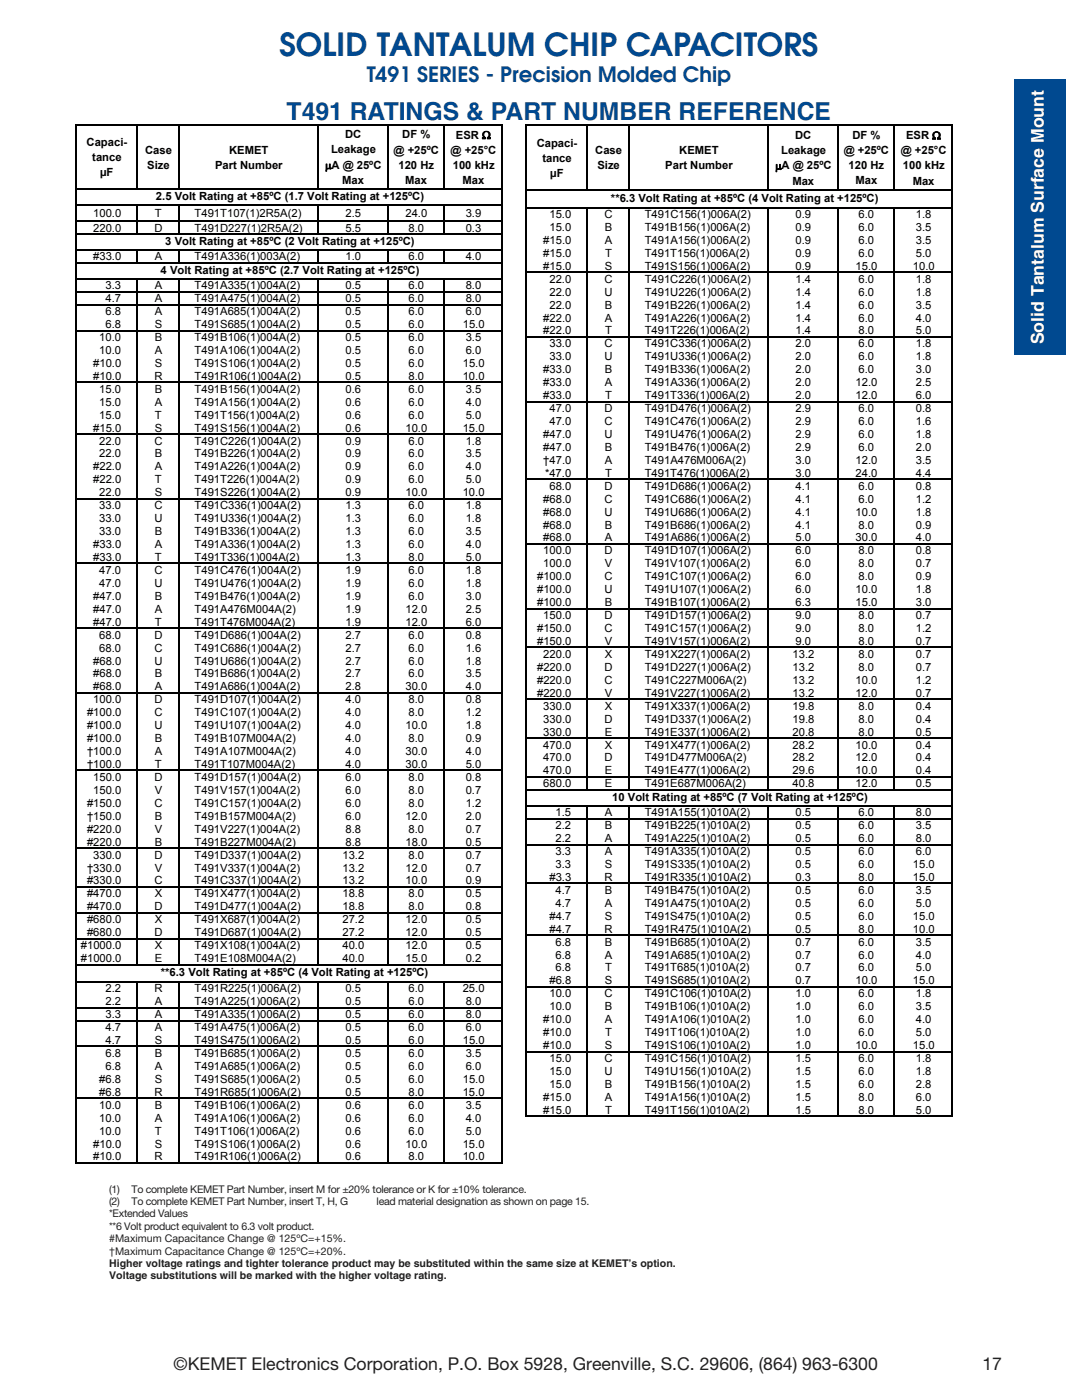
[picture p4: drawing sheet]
<svg xmlns="http://www.w3.org/2000/svg" width="216mm" height="279mm" viewBox="0 0 216 279" stroke-linecap="round" stroke-linejoin="round" font-family="sans-serif">
<defs><g id="words">
<text font-size="6.3" fill="#004990" x="55.7" y="11.1">SOLID TANTALUM CHIP CAPACITORS</text>
<text font-size="4.9" fill="#004990" x="57.2" y="24">T491 RATINGS &amp; PART NUMBER REFERENCE</text>
<text font-size="4.2" fill="#004990" x="73.2" y="16.3">T491 SERIES - Precision Molded Chip</text>
<text font-size="3.5" fill="#fff" x="208.3" y="68.7" transform="rotate(-90 208.3 68.7)">Solid Tantalum Surface Mount</text>
<g font-size="3.5" fill="#231f20">
<text x="34.7" y="273.4">©KEMET Electronics Corporation, P.O. Box 5928, Greenville, S.C. 29606, (864) 963-6300</text>
<text x="196" y="273.4">17</text>
</g>
<g font-size="2.2">
<text x="17.3" y="29.2">Capaci-</text>
<text x="68.8" y="27.6">DC</text>
<text x="80.3" y="27.6">DF %</text>
<text x="91" y="27.7">ESR Ω</text>
<text x="107.1" y="29.2">Capaci-</text>
<text x="158.7" y="27.7">DC</text>
<text x="170.1" y="27.8">DF %</text>
<text x="180.8" y="27.8">ESR Ω</text>
<text x="18.4" y="32.2">tance</text>
<text x="20" y="35.2">µF</text>
<text x="29" y="30.6">Case</text>
<text x="29.4" y="33.6">Size</text>
<text x="42.9" y="33.6">Part Number</text>
<text x="45.7" y="30.6">KEMET</text>
<text x="64.9" y="33.7">μA @ 25ºC</text>
<text x="66" y="30.6">Leakage</text>
<text x="78.5" y="30.6">@ +25ºC</text>
<text x="79.5" y="33.6">120 Hz</text>
<text x="89.9" y="30.7">@ +25°C</text>
<text x="90.3" y="33.7">100 kHz</text>
<text x="108.2" y="32.2">tance</text>
<text x="109.8" y="35.3">µF</text>
<text x="118.8" y="30.8">Case</text>
<text x="119.2" y="33.8">Size</text>
<text x="132.8" y="33.8">Part Number</text>
<text x="135.5" y="30.8">KEMET</text>
<text x="154.7" y="33.8">μA @ 25ºC</text>
<text x="155.9" y="30.7">Leakage</text>
<text x="168.4" y="30.8">@ +25ºC</text>
<text x="169.3" y="33.8">120 Hz</text>
<text x="179.7" y="30.8">@ +25°C</text>
<text x="180.2" y="33.8">100 kHz</text>
<text x="31.1" y="40">2.5 Volt Rating at +85ºC (1.7 Volt Rating at +125ºC)</text>
<text x="68.3" y="36.7">Max</text>
<text x="80.9" y="36.7">Max</text>
<text x="92.3" y="36.7">Max</text>
<text x="121.9" y="40.3">**6.3 Volt Rating at +85ºC (4 Volt Rating at +125ºC)</text>
<text x="158.1" y="36.8">Max</text>
<text x="170.7" y="36.8">Max</text>
<text x="182.1" y="36.8">Max</text>
<text x="18.6" y="43.3">100.0</text>
<text x="18.6" y="46.2">220.0</text>
<text x="30.8" y="46.2">D</text>
<text x="30.9" y="43.3">T</text>
<text x="38.8" y="43.3">T491T107(1)2R5A(2)</text>
<text x="38.8" y="46.2">T491D227(1)2R5A(2)</text>
<text x="68.9" y="43.3">2.5</text>
<text x="68.9" y="46.2">5.5</text>
<text x="80.9" y="43.3">24.0</text>
<text x="81.5" y="46.2">8.0</text>
<text x="92.9" y="43.3">3.9</text>
<text x="92.9" y="46.2">0.3</text>
<text x="109.6" y="46.1">15.0</text>
<text x="109.6" y="43.5">15.0</text>
<text x="120.6" y="43.5">C</text>
<text x="120.7" y="46.1">B</text>
<text x="128.6" y="46.1">T491B156(1)006A(2)</text>
<text x="128.6" y="43.5">T491C156(1)006A(2)</text>
<text x="158.7" y="43.5">0.9</text>
<text x="158.7" y="46.1">0.9</text>
<text x="171.3" y="43.5">6.0</text>
<text x="171.3" y="46.1">6.0</text>
<text x="182.7" y="43.5">1.8</text>
<text x="182.7" y="46.1">3.5</text>
<text x="18.6" y="52">#33.0</text>
<text x="30.9" y="52">A</text>
<text x="33" y="48.9">3 Volt Rating at +85ºC (2 Volt Rating at +125ºC)</text>
<text x="38.8" y="52">T491A336(1)003A(2)</text>
<text x="68.9" y="52">1.0</text>
<text x="81.5" y="52">6.0</text>
<text x="92.9" y="52">4.0</text>
<text x="108.4" y="48.7">#15.0</text>
<text x="108.4" y="51.3">#15.0</text>
<text x="108.4" y="53.8">#15.0</text>
<text x="120.7" y="53.8">S</text>
<text x="120.7" y="48.7">A</text>
<text x="120.7" y="51.3">T</text>
<text x="128.6" y="51.3">T491T156(1)006A(2)</text>
<text x="128.6" y="53.8">T491S156(1)006A(2)</text>
<text x="128.6" y="48.7">T491A156(1)006A(2)</text>
<text x="158.7" y="48.7">0.9</text>
<text x="158.7" y="51.3">0.9</text>
<text x="158.7" y="53.8">0.9</text>
<text x="170.7" y="53.8">15.0</text>
<text x="171.3" y="48.7">6.0</text>
<text x="171.3" y="51.3">6.0</text>
<text x="182.2" y="53.8">10.0</text>
<text x="182.7" y="48.7">3.5</text>
<text x="182.7" y="51.3">5.0</text>
<text x="21" y="57.7">3.3</text>
<text x="30.9" y="57.7">A</text>
<text x="32.1" y="54.7">4 Volt Rating at +85ºC (2.7 Volt Rating at +125ºC)</text>
<text x="38.8" y="57.7">T491A335(1)004A(2)</text>
<text x="68.9" y="57.7">0.5</text>
<text x="81.5" y="57.7">6.0</text>
<text x="92.9" y="57.7">8.0</text>
<text x="109.6" y="56.4">22.0</text>
<text x="109.6" y="59">22.0</text>
<text x="120.6" y="56.4">C</text>
<text x="120.6" y="59">U</text>
<text x="128.6" y="56.4">T491C226(1)006A(2)</text>
<text x="128.6" y="59">T491U226(1)006A(2)</text>
<text x="158.7" y="56.4">1.4</text>
<text x="158.7" y="59">1.4</text>
<text x="171.3" y="56.4">6.0</text>
<text x="171.3" y="59">6.0</text>
<text x="182.7" y="56.4">1.8</text>
<text x="182.7" y="59">1.8</text>
<text x="21" y="60.3">4.7</text>
<text x="21" y="62.9">6.8</text>
<text x="21" y="65.5">6.8</text>
<text x="30.9" y="65.5">S</text>
<text x="30.9" y="60.3">A</text>
<text x="30.9" y="62.9">A</text>
<text x="38.8" y="65.5">T491S685(1)004A(2)</text>
<text x="38.8" y="60.3">T491A475(1)004A(2)</text>
<text x="38.8" y="62.9">T491A685(1)004A(2)</text>
<text x="68.9" y="65.5">0.5</text>
<text x="68.9" y="62.9">0.5</text>
<text x="68.9" y="60.3">0.5</text>
<text x="81.5" y="65.5">6.0</text>
<text x="81.5" y="60.3">6.0</text>
<text x="81.5" y="62.9">6.0</text>
<text x="92.3" y="65.5">15.0</text>
<text x="92.9" y="60.3">8.0</text>
<text x="92.9" y="62.9">6.0</text>
<text x="108.4" y="64.2">#22.0</text>
<text x="109.6" y="61.6">22.0</text>
<text x="120.7" y="61.6">B</text>
<text x="120.7" y="64.2">A</text>
<text x="128.6" y="61.6">T491B226(1)006A(2)</text>
<text x="128.6" y="64.2">T491A226(1)006A(2)</text>
<text x="158.7" y="64.2">1.4</text>
<text x="158.7" y="61.6">1.4</text>
<text x="171.3" y="64.2">6.0</text>
<text x="171.3" y="61.6">6.0</text>
<text x="182.7" y="61.6">3.5</text>
<text x="182.7" y="64.2">4.0</text>
<text x="19.8" y="68.1">10.0</text>
<text x="19.8" y="70.6">10.0</text>
<text x="30.9" y="68.1">B</text>
<text x="30.9" y="70.6">A</text>
<text x="38.8" y="68.1">T491B106(1)004A(2)</text>
<text x="38.8" y="70.6">T491A106(1)004A(2)</text>
<text x="68.9" y="68.1">0.5</text>
<text x="68.9" y="70.6">0.5</text>
<text x="81.5" y="68.1">6.0</text>
<text x="81.5" y="70.6">6.0</text>
<text x="92.9" y="68.1">3.5</text>
<text x="92.9" y="70.6">6.0</text>
<text x="108.4" y="66.7">#22.0</text>
<text x="109.6" y="69.3">33.0</text>
<text x="109.6" y="71.9">33.0</text>
<text x="120.6" y="69.3">C</text>
<text x="120.6" y="71.9">U</text>
<text x="120.7" y="66.7">T</text>
<text x="128.6" y="66.7">T491T226(1)006A(2)</text>
<text x="128.6" y="69.3">T491C336(1)006A(2)</text>
<text x="128.6" y="71.9">T491U336(1)006A(2)</text>
<text x="158.7" y="69.3">2.0</text>
<text x="158.7" y="71.9">2.0</text>
<text x="158.7" y="66.7">1.4</text>
<text x="171.3" y="69.3">6.0</text>
<text x="171.3" y="71.9">6.0</text>
<text x="171.3" y="66.7">8.0</text>
<text x="182.7" y="69.3">1.8</text>
<text x="182.7" y="71.9">1.8</text>
<text x="182.7" y="66.7">5.0</text>
<text x="18.6" y="73.2">#10.0</text>
<text x="18.6" y="75.8">#10.0</text>
<text x="30.8" y="75.8">R</text>
<text x="30.9" y="73.2">S</text>
<text x="38.8" y="73.2">T491S106(1)004A(2)</text>
<text x="38.8" y="75.8">T491R106(1)004A(2)</text>
<text x="68.9" y="75.8">0.5</text>
<text x="68.9" y="73.2">0.5</text>
<text x="81.5" y="75.8">8.0</text>
<text x="81.5" y="73.2">6.0</text>
<text x="92.3" y="75.8">10.0</text>
<text x="92.3" y="73.2">15.0</text>
<text x="108.4" y="74.5">#33.0</text>
<text x="108.4" y="77.1">#33.0</text>
<text x="120.7" y="74.5">B</text>
<text x="120.7" y="77.1">A</text>
<text x="128.6" y="74.5">T491B336(1)006A(2)</text>
<text x="128.6" y="77.1">T491A336(1)006A(2)</text>
<text x="158.7" y="77.1">2.0</text>
<text x="158.7" y="74.5">2.0</text>
<text x="170.7" y="77.1">12.0</text>
<text x="171.3" y="74.5">6.0</text>
<text x="182.7" y="77.1">2.5</text>
<text x="182.7" y="74.5">3.0</text>
<text x="19.8" y="78.4">15.0</text>
<text x="19.8" y="81">15.0</text>
<text x="19.8" y="83.6">15.0</text>
<text x="30.9" y="78.4">B</text>
<text x="30.9" y="81">A</text>
<text x="30.9" y="83.6">T</text>
<text x="38.8" y="83.6">T491T156(1)004A(2)</text>
<text x="38.8" y="78.4">T491B156(1)004A(2)</text>
<text x="38.8" y="81">T491A156(1)004A(2)</text>
<text x="68.9" y="78.4">0.6</text>
<text x="68.9" y="81">0.6</text>
<text x="68.9" y="83.6">0.6</text>
<text x="81.5" y="78.4">6.0</text>
<text x="81.5" y="81">6.0</text>
<text x="81.5" y="83.6">6.0</text>
<text x="92.9" y="78.4">3.5</text>
<text x="92.9" y="81">4.0</text>
<text x="92.9" y="83.6">5.0</text>
<text x="108.4" y="79.7">#33.0</text>
<text x="109.6" y="82.2">47.0</text>
<text x="120.6" y="82.2">D</text>
<text x="120.7" y="79.7">T</text>
<text x="128.6" y="79.7">T491T336(1)006A(2)</text>
<text x="128.6" y="82.2">T491D476(1)006A(2)</text>
<text x="158.7" y="82.2">2.9</text>
<text x="158.7" y="79.7">2.0</text>
<text x="170.7" y="79.7">12.0</text>
<text x="171.3" y="82.2">6.0</text>
<text x="182.7" y="79.7">6.0</text>
<text x="182.7" y="82.2">0.8</text>
<text x="18.6" y="86.1">#15.0</text>
<text x="19.8" y="88.7">22.0</text>
<text x="30.8" y="88.7">C</text>
<text x="30.9" y="86.1">S</text>
<text x="38.8" y="86.1">T491S156(1)004A(2)</text>
<text x="38.8" y="88.7">T491C226(1)004A(2)</text>
<text x="68.9" y="88.7">0.9</text>
<text x="68.9" y="86.1">0.6</text>
<text x="80.9" y="86.1">10.0</text>
<text x="81.5" y="88.7">6.0</text>
<text x="92.3" y="86.1">15.0</text>
<text x="92.9" y="88.7">1.8</text>
<text x="108.4" y="87.4">#47.0</text>
<text x="108.4" y="90">#47.0</text>
<text x="109.6" y="84.8">47.0</text>
<text x="120.6" y="84.8">C</text>
<text x="120.6" y="87.4">U</text>
<text x="120.7" y="90">B</text>
<text x="128.6" y="84.8">T491C476(1)006A(2)</text>
<text x="128.6" y="87.4">T491U476(1)006A(2)</text>
<text x="128.6" y="90">T491B476(1)006A(2)</text>
<text x="158.7" y="84.8">2.9</text>
<text x="158.7" y="87.4">2.9</text>
<text x="158.7" y="90">2.9</text>
<text x="171.3" y="84.8">6.0</text>
<text x="171.3" y="87.4">6.0</text>
<text x="171.3" y="90">6.0</text>
<text x="182.7" y="84.8">1.6</text>
<text x="182.7" y="87.4">1.8</text>
<text x="182.7" y="90">2.0</text>
<text x="18.6" y="93.9">#22.0</text>
<text x="19.8" y="91.3">22.0</text>
<text x="30.9" y="91.3">B</text>
<text x="30.9" y="93.9">A</text>
<text x="38.8" y="91.3">T491B226(1)004A(2)</text>
<text x="38.8" y="93.9">T491A226(1)004A(2)</text>
<text x="68.9" y="91.3">0.9</text>
<text x="68.9" y="93.9">0.9</text>
<text x="81.5" y="91.3">6.0</text>
<text x="81.5" y="93.9">6.0</text>
<text x="92.9" y="91.3">3.5</text>
<text x="92.9" y="93.9">4.0</text>
<text x="108.4" y="92.6">†47.0</text>
<text x="108.7" y="95.2">*47.0</text>
<text x="120.7" y="92.6">A</text>
<text x="120.7" y="95.2">T</text>
<text x="128.6" y="95.2">T491T476(1)006A(2)</text>
<text x="128.6" y="92.6">T491A476M006A(2)</text>
<text x="158.7" y="92.6">3.0</text>
<text x="158.7" y="95.2">3.0</text>
<text x="170.7" y="92.6">12.0</text>
<text x="170.7" y="95.2">24.0</text>
<text x="182.7" y="92.6">3.5</text>
<text x="182.7" y="95.2">4.4</text>
<text x="18.6" y="96.5">#22.0</text>
<text x="19.8" y="99">22.0</text>
<text x="19.8" y="101.6">33.0</text>
<text x="30.8" y="101.6">C</text>
<text x="30.9" y="99">S</text>
<text x="30.9" y="96.5">T</text>
<text x="38.8" y="96.5">T491T226(1)004A(2)</text>
<text x="38.8" y="99">T491S226(1)004A(2)</text>
<text x="38.8" y="101.6">T491C336(1)004A(2)</text>
<text x="68.9" y="101.6">1.3</text>
<text x="68.9" y="99">0.9</text>
<text x="68.9" y="96.5">0.9</text>
<text x="80.9" y="99">10.0</text>
<text x="81.5" y="101.6">6.0</text>
<text x="81.5" y="96.5">6.0</text>
<text x="92.3" y="99">10.0</text>
<text x="92.9" y="101.6">1.8</text>
<text x="92.9" y="96.5">5.0</text>
<text x="108.4" y="100.3">#68.0</text>
<text x="109.6" y="97.7">68.0</text>
<text x="120.6" y="97.7">D</text>
<text x="120.6" y="100.3">C</text>
<text x="128.6" y="97.7">T491D686(1)006A(2)</text>
<text x="128.6" y="100.3">T491C686(1)006A(2)</text>
<text x="158.7" y="97.7">4.1</text>
<text x="158.7" y="100.3">4.1</text>
<text x="171.3" y="97.7">6.0</text>
<text x="171.3" y="100.3">6.0</text>
<text x="182.7" y="97.7">0.8</text>
<text x="182.7" y="100.3">1.2</text>
<text x="19.8" y="104.2">33.0</text>
<text x="19.8" y="106.8">33.0</text>
<text x="30.8" y="104.2">U</text>
<text x="30.9" y="106.8">B</text>
<text x="38.8" y="104.2">T491U336(1)004A(2)</text>
<text x="38.8" y="106.8">T491B336(1)004A(2)</text>
<text x="68.9" y="104.2">1.3</text>
<text x="68.9" y="106.8">1.3</text>
<text x="81.5" y="104.2">6.0</text>
<text x="81.5" y="106.8">6.0</text>
<text x="92.9" y="104.2">1.8</text>
<text x="92.9" y="106.8">3.5</text>
<text x="108.4" y="102.9">#68.0</text>
<text x="108.4" y="105.5">#68.0</text>
<text x="120.6" y="102.9">U</text>
<text x="120.7" y="105.5">B</text>
<text x="128.6" y="102.9">T491U686(1)006A(2)</text>
<text x="128.6" y="105.5">T491B686(1)006A(2)</text>
<text x="158.7" y="102.9">4.1</text>
<text x="158.7" y="105.5">4.1</text>
<text x="170.7" y="102.9">10.0</text>
<text x="171.3" y="105.5">8.0</text>
<text x="182.7" y="102.9">1.8</text>
<text x="182.7" y="105.5">0.9</text>
<text x="18.6" y="109.4">#33.0</text>
<text x="18.6" y="112">#33.0</text>
<text x="30.9" y="109.4">A</text>
<text x="30.9" y="112">T</text>
<text x="38.8" y="112">T491T336(1)004A(2)</text>
<text x="38.8" y="109.4">T491A336(1)004A(2)</text>
<text x="68.9" y="109.4">1.3</text>
<text x="68.9" y="112">1.3</text>
<text x="81.5" y="109.4">6.0</text>
<text x="81.5" y="112">8.0</text>
<text x="92.9" y="109.4">4.0</text>
<text x="92.9" y="112">5.0</text>
<text x="108.4" y="108.1">#68.0</text>
<text x="108.4" y="110.6">100.0</text>
<text x="108.4" y="113.2">100.0</text>
<text x="120.6" y="110.6">D</text>
<text x="120.7" y="113.2">V</text>
<text x="120.7" y="108.1">A</text>
<text x="128.6" y="110.6">T491D107(1)006A(2)</text>
<text x="128.6" y="113.2">T491V107(1)006A(2)</text>
<text x="128.6" y="108.1">T491A686(1)006A(2)</text>
<text x="158.7" y="110.6">6.0</text>
<text x="158.7" y="108.1">5.0</text>
<text x="158.7" y="113.2">6.0</text>
<text x="170.7" y="108.1">30.0</text>
<text x="171.3" y="110.6">8.0</text>
<text x="171.3" y="113.2">8.0</text>
<text x="182.7" y="108.1">4.0</text>
<text x="182.7" y="110.6">0.8</text>
<text x="182.7" y="113.2">0.7</text>
<text x="18.6" y="119.7">#47.0</text>
<text x="19.8" y="114.5">47.0</text>
<text x="19.8" y="117.1">47.0</text>
<text x="30.8" y="114.5">C</text>
<text x="30.8" y="117.1">U</text>
<text x="30.9" y="119.7">B</text>
<text x="38.8" y="114.5">T491C476(1)004A(2)</text>
<text x="38.8" y="117.1">T491U476(1)004A(2)</text>
<text x="38.8" y="119.7">T491B476(1)004A(2)</text>
<text x="68.9" y="114.5">1.9</text>
<text x="68.9" y="117.1">1.9</text>
<text x="68.9" y="119.7">1.9</text>
<text x="81.5" y="114.5">6.0</text>
<text x="81.5" y="117.1">6.0</text>
<text x="81.5" y="119.7">6.0</text>
<text x="92.9" y="114.5">1.8</text>
<text x="92.9" y="117.1">1.8</text>
<text x="92.9" y="119.7">3.0</text>
<text x="107.2" y="115.8">#100.0</text>
<text x="107.2" y="118.4">#100.0</text>
<text x="120.6" y="115.8">C</text>
<text x="120.6" y="118.4">U</text>
<text x="128.6" y="115.8">T491C107(1)006A(2)</text>
<text x="128.6" y="118.4">T491U107(1)006A(2)</text>
<text x="158.7" y="115.8">6.0</text>
<text x="158.7" y="118.4">6.0</text>
<text x="170.7" y="118.4">10.0</text>
<text x="171.3" y="115.8">8.0</text>
<text x="182.7" y="118.4">1.8</text>
<text x="182.7" y="115.8">0.9</text>
<text x="18.6" y="122.3">#47.0</text>
<text x="18.6" y="124.9">#47.0</text>
<text x="30.9" y="122.3">A</text>
<text x="30.9" y="124.9">T</text>
<text x="38.8" y="124.9">T491T476M004A(2)</text>
<text x="38.8" y="122.3">T491A476M004A(2)</text>
<text x="68.9" y="124.9">1.9</text>
<text x="68.9" y="122.3">1.9</text>
<text x="80.9" y="122.3">12.0</text>
<text x="80.9" y="124.9">12.0</text>
<text x="92.9" y="122.3">2.5</text>
<text x="92.9" y="124.9">6.0</text>
<text x="107.2" y="121">#100.0</text>
<text x="108.4" y="123.6">150.0</text>
<text x="120.6" y="123.6">D</text>
<text x="120.7" y="121">B</text>
<text x="128.6" y="123.6">T491D157(1)006A(2)</text>
<text x="128.6" y="121">T491B107(1)006A(2)</text>
<text x="158.7" y="123.6">9.0</text>
<text x="158.7" y="121">6.3</text>
<text x="170.7" y="121">15.0</text>
<text x="171.3" y="123.6">8.0</text>
<text x="182.7" y="121">3.0</text>
<text x="182.7" y="123.6">0.7</text>
<text x="19.8" y="127.5">68.0</text>
<text x="19.8" y="130">68.0</text>
<text x="30.8" y="127.5">D</text>
<text x="30.8" y="130">C</text>
<text x="38.8" y="127.5">T491D686(1)004A(2)</text>
<text x="38.8" y="130">T491C686(1)004A(2)</text>
<text x="68.9" y="127.5">2.7</text>
<text x="68.9" y="130">2.7</text>
<text x="81.5" y="127.5">6.0</text>
<text x="81.5" y="130">6.0</text>
<text x="92.9" y="127.5">0.8</text>
<text x="92.9" y="130">1.6</text>
<text x="107.2" y="126.1">#150.0</text>
<text x="107.2" y="128.7">#150.0</text>
<text x="108.4" y="131.3">220.0</text>
<text x="120.6" y="126.1">C</text>
<text x="120.7" y="128.7">V</text>
<text x="120.7" y="131.3">X</text>
<text x="128.6" y="126.1">T491C157(1)006A(2)</text>
<text x="128.6" y="128.7">T491V157(1)006A(2)</text>
<text x="128.6" y="131.3">T491X227(1)006A(2)</text>
<text x="158.1" y="131.3">13.2</text>
<text x="158.7" y="126.1">9.0</text>
<text x="158.7" y="128.7">9.0</text>
<text x="171.3" y="131.3">8.0</text>
<text x="171.3" y="126.1">8.0</text>
<text x="171.3" y="128.7">8.0</text>
<text x="182.7" y="126.1">1.2</text>
<text x="182.7" y="131.3">0.7</text>
<text x="182.7" y="128.7">0.7</text>
<text x="18.6" y="132.6">#68.0</text>
<text x="18.6" y="135.2">#68.0</text>
<text x="18.6" y="137.8">#68.0</text>
<text x="30.8" y="132.6">U</text>
<text x="30.9" y="135.2">B</text>
<text x="30.9" y="137.8">A</text>
<text x="38.8" y="132.6">T491U686(1)004A(2)</text>
<text x="38.8" y="135.2">T491B686(1)004A(2)</text>
<text x="38.8" y="137.8">T491A686(1)004A(2)</text>
<text x="68.9" y="132.6">2.7</text>
<text x="68.9" y="135.2">2.7</text>
<text x="68.9" y="137.8">2.8</text>
<text x="80.9" y="137.8">30.0</text>
<text x="81.5" y="132.6">6.0</text>
<text x="81.5" y="135.2">6.0</text>
<text x="92.9" y="132.6">1.8</text>
<text x="92.9" y="137.8">4.0</text>
<text x="92.9" y="135.2">3.5</text>
<text x="107.2" y="136.5">#220.0</text>
<text x="107.2" y="133.9">#220.0</text>
<text x="120.6" y="133.9">D</text>
<text x="120.6" y="136.5">C</text>
<text x="128.6" y="133.9">T491D227(1)006A(2)</text>
<text x="128.6" y="136.5">T491C227M006A(2)</text>
<text x="158.1" y="133.9">13.2</text>
<text x="158.1" y="136.5">13.2</text>
<text x="170.7" y="136.5">10.0</text>
<text x="171.3" y="133.9">8.0</text>
<text x="182.7" y="136.5">1.2</text>
<text x="182.7" y="133.9">0.7</text>
<text x="17.4" y="142.9">#100.0</text>
<text x="18.6" y="140.4">100.0</text>
<text x="30.8" y="140.4">D</text>
<text x="30.8" y="142.9">C</text>
<text x="38.8" y="140.4">T491D107(1)004A(2)</text>
<text x="38.8" y="142.9">T491C107(1)004A(2)</text>
<text x="68.9" y="140.4">4.0</text>
<text x="68.9" y="142.9">4.0</text>
<text x="81.5" y="140.4">8.0</text>
<text x="81.5" y="142.9">8.0</text>
<text x="92.9" y="140.4">0.8</text>
<text x="92.9" y="142.9">1.2</text>
<text x="107.2" y="139.1">#220.0</text>
<text x="108.4" y="141.6">330.0</text>
<text x="120.7" y="139.1">V</text>
<text x="120.7" y="141.6">X</text>
<text x="128.6" y="139.1">T491V227(1)006A(2)</text>
<text x="128.6" y="141.6">T491X337(1)006A(2)</text>
<text x="158.1" y="139.1">13.2</text>
<text x="158.1" y="141.6">19.8</text>
<text x="170.7" y="139.1">12.0</text>
<text x="171.3" y="141.6">8.0</text>
<text x="182.7" y="139.1">0.7</text>
<text x="182.7" y="141.6">0.4</text>
<text x="17.4" y="145.5">#100.0</text>
<text x="17.4" y="148.1">#100.0</text>
<text x="30.8" y="145.5">U</text>
<text x="30.9" y="148.1">B</text>
<text x="38.8" y="145.5">T491U107(1)004A(2)</text>
<text x="38.8" y="148.1">T491B107M004A(2)</text>
<text x="68.9" y="145.5">4.0</text>
<text x="68.9" y="148.1">4.0</text>
<text x="80.9" y="145.5">10.0</text>
<text x="81.5" y="148.1">8.0</text>
<text x="92.9" y="145.5">1.8</text>
<text x="92.9" y="148.1">0.9</text>
<text x="108.4" y="146.8">330.0</text>
<text x="108.4" y="144.2">330.0</text>
<text x="108.4" y="149.4">470.0</text>
<text x="120.6" y="144.2">D</text>
<text x="120.7" y="146.8">E</text>
<text x="120.7" y="149.4">X</text>
<text x="128.6" y="144.2">T491D337(1)006A(2)</text>
<text x="128.6" y="146.8">T491E337(1)006A(2)</text>
<text x="128.6" y="149.4">T491X477(1)006A(2)</text>
<text x="158.1" y="144.2">19.8</text>
<text x="158.1" y="146.8">20.8</text>
<text x="158.1" y="149.4">28.2</text>
<text x="170.7" y="149.4">10.0</text>
<text x="171.3" y="144.2">8.0</text>
<text x="171.3" y="146.8">8.0</text>
<text x="182.7" y="149.4">0.4</text>
<text x="182.7" y="144.2">0.4</text>
<text x="182.7" y="146.8">0.5</text>
<text x="17.4" y="150.7">†100.0</text>
<text x="17.4" y="153.3">†100.0</text>
<text x="18.6" y="155.9">150.0</text>
<text x="30.8" y="155.9">D</text>
<text x="30.9" y="150.7">A</text>
<text x="30.9" y="153.3">T</text>
<text x="38.8" y="155.9">T491D157(1)004A(2)</text>
<text x="38.8" y="153.3">T491T107M004A(2)</text>
<text x="38.8" y="150.7">T491A107M004A(2)</text>
<text x="68.9" y="155.9">6.0</text>
<text x="68.9" y="150.7">4.0</text>
<text x="68.9" y="153.3">4.0</text>
<text x="80.9" y="150.7">30.0</text>
<text x="80.9" y="153.3">30.0</text>
<text x="81.5" y="155.9">8.0</text>
<text x="92.9" y="150.7">4.0</text>
<text x="92.9" y="153.3">5.0</text>
<text x="92.9" y="155.9">0.8</text>
<text x="108.4" y="154.5">470.0</text>
<text x="108.4" y="152">470.0</text>
<text x="120.6" y="152">D</text>
<text x="120.7" y="154.5">E</text>
<text x="128.6" y="152">T491D477M006A(2)</text>
<text x="128.6" y="154.5">T491E477(1)006A(2)</text>
<text x="158.1" y="152">28.2</text>
<text x="158.1" y="154.5">29.6</text>
<text x="170.7" y="152">12.0</text>
<text x="170.7" y="154.5">10.0</text>
<text x="182.7" y="152">0.4</text>
<text x="182.7" y="154.5">0.4</text>
<text x="17.4" y="161">#150.0</text>
<text x="18.6" y="158.4">150.0</text>
<text x="30.8" y="161">C</text>
<text x="30.9" y="158.4">V</text>
<text x="38.8" y="158.4">T491V157(1)004A(2)</text>
<text x="38.8" y="161">T491C157(1)004A(2)</text>
<text x="68.9" y="161">6.0</text>
<text x="68.9" y="158.4">6.0</text>
<text x="81.5" y="161">8.0</text>
<text x="81.5" y="158.4">8.0</text>
<text x="92.9" y="161">1.2</text>
<text x="92.9" y="158.4">0.7</text>
<text x="108.4" y="157.1">680.0</text>
<text x="120.7" y="157.1">E</text>
<text x="122.2" y="159.8">10 Volt Rating at +85ºC (7 Volt Rating at +125ºC)</text>
<text x="128.6" y="157.1">T491E687M006A(2)</text>
<text x="158.1" y="157.1">40.8</text>
<text x="170.7" y="157.1">12.0</text>
<text x="182.7" y="157.1">0.5</text>
<text x="17.4" y="163.6">†150.0</text>
<text x="17.4" y="166.2">#220.0</text>
<text x="30.9" y="166.2">V</text>
<text x="30.9" y="163.6">B</text>
<text x="38.8" y="166.2">T491V227(1)004A(2)</text>
<text x="38.8" y="163.6">T491B157M004A(2)</text>
<text x="68.9" y="163.6">6.0</text>
<text x="68.9" y="166.2">8.8</text>
<text x="80.9" y="163.6">12.0</text>
<text x="81.5" y="166.2">8.0</text>
<text x="92.9" y="163.6">2.0</text>
<text x="92.9" y="166.2">0.7</text>
<text x="110.9" y="162.9">1.5</text>
<text x="110.9" y="165.5">2.2</text>
<text x="120.7" y="165.5">B</text>
<text x="120.7" y="162.9">A</text>
<text x="128.6" y="165.5">T491B225(1)010A(2)</text>
<text x="128.6" y="162.9">T491A155(1)010A(2)</text>
<text x="158.7" y="162.9">0.5</text>
<text x="158.7" y="165.5">0.5</text>
<text x="171.3" y="162.9">6.0</text>
<text x="171.3" y="165.5">6.0</text>
<text x="182.7" y="162.9">8.0</text>
<text x="182.7" y="165.5">3.5</text>
<text x="17.4" y="168.8">#220.0</text>
<text x="17.4" y="173.9">†330.0</text>
<text x="18.6" y="171.4">330.0</text>
<text x="30.8" y="171.4">D</text>
<text x="30.9" y="168.8">B</text>
<text x="30.9" y="173.9">V</text>
<text x="38.8" y="168.8">T491B227M004A(2)</text>
<text x="38.8" y="171.4">T491D337(1)004A(2)</text>
<text x="38.8" y="173.9">T491V337(1)004A(2)</text>
<text x="68.3" y="171.4">13.2</text>
<text x="68.3" y="173.9">13.2</text>
<text x="68.9" y="168.8">8.8</text>
<text x="80.9" y="173.9">12.0</text>
<text x="80.9" y="168.8">18.0</text>
<text x="81.5" y="171.4">8.0</text>
<text x="92.9" y="173.9">0.7</text>
<text x="92.9" y="168.8">0.5</text>
<text x="92.9" y="171.4">0.7</text>
<text x="110.9" y="168.1">2.2</text>
<text x="110.9" y="170.6">3.3</text>
<text x="110.9" y="173.2">3.3</text>
<text x="120.7" y="173.2">S</text>
<text x="120.7" y="168.1">A</text>
<text x="120.7" y="170.6">A</text>
<text x="128.6" y="173.2">T491S335(1)010A(2)</text>
<text x="128.6" y="168.1">T491A225(1)010A(2)</text>
<text x="128.6" y="170.6">T491A335(1)010A(2)</text>
<text x="158.7" y="168.1">0.5</text>
<text x="158.7" y="170.6">0.5</text>
<text x="158.7" y="173.2">0.5</text>
<text x="171.3" y="168.1">6.0</text>
<text x="171.3" y="170.6">6.0</text>
<text x="171.3" y="173.2">6.0</text>
<text x="182.2" y="173.2">15.0</text>
<text x="182.7" y="168.1">8.0</text>
<text x="182.7" y="170.6">6.0</text>
<text x="17.4" y="179.1">#470.0</text>
<text x="17.4" y="176.5">#330.0</text>
<text x="30.8" y="176.5">C</text>
<text x="30.9" y="179.1">X</text>
<text x="38.8" y="176.5">T491C337(1)004A(2)</text>
<text x="38.8" y="179.1">T491X477(1)004A(2)</text>
<text x="68.3" y="176.5">13.2</text>
<text x="68.3" y="179.1">18.8</text>
<text x="80.9" y="176.5">10.0</text>
<text x="81.5" y="179.1">8.0</text>
<text x="92.9" y="176.5">0.9</text>
<text x="92.9" y="179.1">0.5</text>
<text x="109.6" y="175.8">#3.3</text>
<text x="110.9" y="178.4">4.7</text>
<text x="120.6" y="175.8">R</text>
<text x="120.7" y="178.4">B</text>
<text x="128.6" y="175.8">T491R335(1)010A(2)</text>
<text x="128.6" y="178.4">T491B475(1)010A(2)</text>
<text x="158.7" y="175.8">0.3</text>
<text x="158.7" y="178.4">0.5</text>
<text x="171.3" y="175.8">8.0</text>
<text x="171.3" y="178.4">6.0</text>
<text x="182.2" y="175.8">15.0</text>
<text x="182.7" y="178.4">3.5</text>
<text x="17.4" y="181.7">#470.0</text>
<text x="17.4" y="184.3">#680.0</text>
<text x="30.8" y="181.7">D</text>
<text x="30.9" y="184.3">X</text>
<text x="38.8" y="181.7">T491D477(1)004A(2)</text>
<text x="38.8" y="184.3">T491X687(1)004A(2)</text>
<text x="68.3" y="181.7">18.8</text>
<text x="68.3" y="184.3">27.2</text>
<text x="80.9" y="184.3">12.0</text>
<text x="81.5" y="181.7">8.0</text>
<text x="92.9" y="184.3">0.5</text>
<text x="92.9" y="181.7">0.8</text>
<text x="109.6" y="183.5">#4.7</text>
<text x="110.9" y="181">4.7</text>
<text x="120.7" y="183.5">S</text>
<text x="120.7" y="181">A</text>
<text x="128.6" y="183.5">T491S475(1)010A(2)</text>
<text x="128.6" y="181">T491A475(1)010A(2)</text>
<text x="158.7" y="181">0.5</text>
<text x="158.7" y="183.5">0.5</text>
<text x="171.3" y="181">6.0</text>
<text x="171.3" y="183.5">6.0</text>
<text x="182.2" y="183.5">15.0</text>
<text x="182.7" y="181">5.0</text>
<text x="16.1" y="189.4">#1000.0</text>
<text x="17.4" y="186.8">#680.0</text>
<text x="30.8" y="186.8">D</text>
<text x="30.9" y="189.4">X</text>
<text x="38.8" y="186.8">T491D687(1)004A(2)</text>
<text x="38.8" y="189.4">T491X108(1)004A(2)</text>
<text x="68.3" y="189.4">40.0</text>
<text x="68.3" y="186.8">27.2</text>
<text x="80.9" y="189.4">12.0</text>
<text x="80.9" y="186.8">12.0</text>
<text x="92.9" y="189.4">0.5</text>
<text x="92.9" y="186.8">0.5</text>
<text x="109.6" y="186.1">#4.7</text>
<text x="110.9" y="188.7">6.8</text>
<text x="110.9" y="191.3">6.8</text>
<text x="120.6" y="186.1">R</text>
<text x="120.7" y="188.7">B</text>
<text x="120.7" y="191.3">A</text>
<text x="128.6" y="186.1">T491R475(1)010A(2)</text>
<text x="128.6" y="188.7">T491B685(1)010A(2)</text>
<text x="128.6" y="191.3">T491A685(1)010A(2)</text>
<text x="158.7" y="186.1">0.5</text>
<text x="158.7" y="191.3">0.7</text>
<text x="158.7" y="188.7">0.7</text>
<text x="171.3" y="186.1">8.0</text>
<text x="171.3" y="191.3">6.0</text>
<text x="171.3" y="188.7">6.0</text>
<text x="182.2" y="186.1">10.0</text>
<text x="182.7" y="188.7">3.5</text>
<text x="182.7" y="191.3">4.0</text>
<text x="16.1" y="192">#1000.0</text>
<text x="30.9" y="192">E</text>
<text x="32.1" y="194.8">**6.3 Volt Rating at +85ºC (4 Volt Rating at +125ºC)</text>
<text x="38.8" y="192">T491E108M004A(2)</text>
<text x="68.3" y="192">40.0</text>
<text x="80.9" y="192">15.0</text>
<text x="92.9" y="192">0.2</text>
<text x="109.6" y="196.5">#6.8</text>
<text x="110.9" y="193.9">6.8</text>
<text x="120.7" y="196.5">S</text>
<text x="120.7" y="193.9">T</text>
<text x="128.6" y="193.9">T491T685(1)010A(2)</text>
<text x="128.6" y="196.5">T491S685(1)010A(2)</text>
<text x="158.7" y="193.9">0.7</text>
<text x="158.7" y="196.5">0.7</text>
<text x="170.7" y="196.5">10.0</text>
<text x="171.3" y="193.9">6.0</text>
<text x="182.2" y="196.5">15.0</text>
<text x="182.7" y="193.9">5.0</text>
<text x="21" y="198">2.2</text>
<text x="21" y="200.6">2.2</text>
<text x="21" y="203.2">3.3</text>
<text x="30.8" y="198">R</text>
<text x="30.9" y="203.2">A</text>
<text x="30.9" y="200.6">A</text>
<text x="38.8" y="198">T491R225(1)006A(2)</text>
<text x="38.8" y="203.2">T491A335(1)006A(2)</text>
<text x="38.8" y="200.6">T491A225(1)006A(2)</text>
<text x="68.9" y="198">0.5</text>
<text x="68.9" y="200.6">0.5</text>
<text x="68.9" y="203.2">0.5</text>
<text x="81.5" y="198">6.0</text>
<text x="81.5" y="200.6">6.0</text>
<text x="81.5" y="203.2">6.0</text>
<text x="92.3" y="198">25.0</text>
<text x="92.9" y="200.6">8.0</text>
<text x="92.9" y="203.2">8.0</text>
<text x="109.6" y="199">10.0</text>
<text x="109.6" y="201.6">10.0</text>
<text x="120.6" y="199">C</text>
<text x="120.7" y="201.6">B</text>
<text x="128.6" y="199">T491C106(1)010A(2)</text>
<text x="128.6" y="201.6">T491B106(1)010A(2)</text>
<text x="158.7" y="199">1.0</text>
<text x="158.7" y="201.6">1.0</text>
<text x="171.3" y="199">6.0</text>
<text x="171.3" y="201.6">6.0</text>
<text x="182.7" y="199">1.8</text>
<text x="182.7" y="201.6">3.5</text>
<text x="21" y="205.8">4.7</text>
<text x="21" y="208.3">4.7</text>
<text x="30.9" y="208.3">S</text>
<text x="30.9" y="205.8">A</text>
<text x="38.8" y="208.3">T491S475(1)006A(2)</text>
<text x="38.8" y="205.8">T491A475(1)006A(2)</text>
<text x="68.9" y="205.8">0.5</text>
<text x="68.9" y="208.3">0.5</text>
<text x="81.5" y="205.8">6.0</text>
<text x="81.5" y="208.3">6.0</text>
<text x="92.3" y="208.3">15.0</text>
<text x="92.9" y="205.8">6.0</text>
<text x="108.4" y="204.2">#10.0</text>
<text x="108.4" y="206.8">#10.0</text>
<text x="108.4" y="209.4">#10.0</text>
<text x="120.7" y="209.4">S</text>
<text x="120.7" y="204.2">A</text>
<text x="120.7" y="206.8">T</text>
<text x="128.6" y="206.8">T491T106(1)010A(2)</text>
<text x="128.6" y="209.4">T491S106(1)010A(2)</text>
<text x="128.6" y="204.2">T491A106(1)010A(2)</text>
<text x="158.7" y="206.8">1.0</text>
<text x="158.7" y="204.2">1.0</text>
<text x="158.7" y="209.4">1.0</text>
<text x="170.7" y="209.4">10.0</text>
<text x="171.3" y="206.8">6.0</text>
<text x="171.3" y="204.2">6.0</text>
<text x="182.2" y="209.4">15.0</text>
<text x="182.7" y="206.8">5.0</text>
<text x="182.7" y="204.2">4.0</text>
<text x="21" y="210.9">6.8</text>
<text x="21" y="213.5">6.8</text>
<text x="30.9" y="210.9">B</text>
<text x="30.9" y="213.5">A</text>
<text x="38.8" y="210.9">T491B685(1)006A(2)</text>
<text x="38.8" y="213.5">T491A685(1)006A(2)</text>
<text x="68.9" y="210.9">0.5</text>
<text x="68.9" y="213.5">0.5</text>
<text x="81.5" y="210.9">6.0</text>
<text x="81.5" y="213.5">6.0</text>
<text x="92.9" y="210.9">3.5</text>
<text x="92.9" y="213.5">6.0</text>
<text x="109.6" y="212">15.0</text>
<text x="109.6" y="214.5">15.0</text>
<text x="120.6" y="212">C</text>
<text x="120.6" y="214.5">U</text>
<text x="128.6" y="212">T491C156(1)010A(2)</text>
<text x="128.6" y="214.5">T491U156(1)010A(2)</text>
<text x="158.7" y="212">1.5</text>
<text x="158.7" y="214.5">1.5</text>
<text x="171.3" y="212">6.0</text>
<text x="171.3" y="214.5">6.0</text>
<text x="182.7" y="212">1.8</text>
<text x="182.7" y="214.5">1.8</text>
<text x="19.8" y="216.1">#6.8</text>
<text x="19.8" y="218.7">#6.8</text>
<text x="19.8" y="221.3">10.0</text>
<text x="30.8" y="218.7">R</text>
<text x="30.9" y="216.1">S</text>
<text x="30.9" y="221.3">B</text>
<text x="38.8" y="216.1">T491S685(1)006A(2)</text>
<text x="38.8" y="218.7">T491R685(1)006A(2)</text>
<text x="38.8" y="221.3">T491B106(1)006A(2)</text>
<text x="68.9" y="218.7">0.5</text>
<text x="68.9" y="216.1">0.5</text>
<text x="68.9" y="221.3">0.6</text>
<text x="81.5" y="218.7">8.0</text>
<text x="81.5" y="216.1">6.0</text>
<text x="81.5" y="221.3">6.0</text>
<text x="92.3" y="218.7">15.0</text>
<text x="92.3" y="216.1">15.0</text>
<text x="92.9" y="221.3">3.5</text>
<text x="108.4" y="219.7">#15.0</text>
<text x="109.6" y="217.1">15.0</text>
<text x="120.7" y="217.1">B</text>
<text x="120.7" y="219.7">A</text>
<text x="128.6" y="217.1">T491B156(1)010A(2)</text>
<text x="128.6" y="219.7">T491A156(1)010A(2)</text>
<text x="158.7" y="219.7">1.5</text>
<text x="158.7" y="217.1">1.5</text>
<text x="171.3" y="217.1">6.0</text>
<text x="171.3" y="219.7">8.0</text>
<text x="182.7" y="217.1">2.8</text>
<text x="182.7" y="219.7">6.0</text>
<text x="19.8" y="223.8">10.0</text>
<text x="19.8" y="226.4">10.0</text>
<text x="30.9" y="223.8">A</text>
<text x="30.9" y="226.4">T</text>
<text x="38.8" y="226.4">T491T106(1)006A(2)</text>
<text x="38.8" y="223.8">T491A106(1)006A(2)</text>
<text x="68.9" y="223.8">0.6</text>
<text x="68.9" y="226.4">0.6</text>
<text x="81.5" y="223.8">6.0</text>
<text x="81.5" y="226.4">6.0</text>
<text x="92.9" y="223.8">4.0</text>
<text x="92.9" y="226.4">5.0</text>
<text x="108.4" y="222.3">#15.0</text>
<text x="120.7" y="222.3">T</text>
<text x="128.6" y="222.3">T491T156(1)010A(2)</text>
<text x="158.7" y="222.3">1.5</text>
<text x="171.3" y="222.3">8.0</text>
<text x="182.7" y="222.3">5.0</text>
<text x="18.6" y="229">#10.0</text>
<text x="18.6" y="231.6">#10.0</text>
<text x="30.8" y="231.6">R</text>
<text x="30.9" y="229">S</text>
<text x="38.8" y="229">T491S106(1)006A(2)</text>
<text x="38.8" y="231.6">T491R106(1)006A(2)</text>
<text x="68.9" y="231.6">0.6</text>
<text x="68.9" y="229">0.6</text>
<text x="80.9" y="229">10.0</text>
<text x="81.5" y="231.6">8.0</text>
<text x="92.3" y="229">15.0</text>
<text x="92.3" y="231.6">10.0</text>
</g>
<g font-size="2.1" fill="#231f20">
<text x="21.8" y="238">(1)</text>
<text x="26.3" y="238">To complete KEMET Part Number, insert M for ±20% tolerance or K for ±10% tolerance.</text>
<text x="21.8" y="240.5">(2)</text>
<text x="21.8" y="243">*Extended Values</text>
<text x="21.8" y="245.4">**6 Volt product equivalent to 6.3 volt product.</text>
<text x="26.3" y="240.5">To complete KEMET Part Number, insert T, H, G, or S lead material designation as shown on page 15.</text>
<text x="21.8" y="247.9">#Maximum Capacitance Change @ 125ºC=+15%.</text>
<text x="21.8" y="250.4">†Maximum Capacitance Change @ 125ºC=+20%.</text>
<text x="21.8" y="252.8">Higher voltage ratings and tighter tolerance product may be substituted within the same size at KEMET’s option.</text>
<text x="21.8" y="255.3">Voltage substitutions will be marked with the higher voltage rating.</text>
</g>
</g></defs>
<path d="M202.3 15.9h10.4v55h-10.4z" fill="#004990"/>
<path d="M168.7 5.1h31.7v10.3h-31.7z" fill="#fff"/>
<g fill="none" stroke="#000" stroke-width=".3">
<path d="M15.1 24.8v207.4M15.2 24.9h85.1M15.2 37.8h85.1M27.3 25.1v12.8M35.7 25.1v12.8M63.4 25.1v12.8M77.3 25.1v12.8M88.5 25.1v12.8M100.2 25.1v207.1M104.9 24.8v198.1M105.1 24.9h85.1M105.1 38h85.1"/>
<path d="M117.1 25.1v13M125.5 25.1v13M153.2 25.1v13M167.1 25.1v13M178.3 25.1v13M190 25.1v197.8M15.2 40.9h85.1M15.2 44.1h85.1M15.2 46.7h85.1M15.2 49.9h85.1M15.2 52.5h85.1M15.2 55.6h85.1"/>
<path d="M15.2 58.2h85.1M27.3 41.1v5.7M27.3 50v2.6M27.3 55.8v136.8M35.7 41.1v5.7M35.7 50v2.6M35.7 55.8v136.8M63.4 41.1v5.7M63.4 50v2.6M63.4 55.8v136.8M77.3 41.1v5.7M77.3 50v2.6"/>
<path d="M77.3 55.8v136.8M88.5 41.1v5.7M88.5 50v2.6M88.5 55.8v136.8M105.1 41.4h85.1M105.1 54.3h85.1M117.1 41.6v116.2M125.5 41.6v116.2M153.2 41.6v116.2M167.1 41.6v116.2M178.3 41.6v116.2M15.2 60.8h85.1"/>
<path d="M15.2 66h85.1M15.2 76.3h85.1M105.1 67.2h85.1M15.2 86.6h85.1M15.2 99.5h85.1M105.1 80.1h85.1M105.1 95.6h85.1M15.2 112.4h85.1M105.1 108.6h85.1M15.2 125.4h85.1M15.2 138.3h85.1M105.1 121.5h85.1"/>
<path d="M105.1 129.2h85.1M105.1 139.5h85.1M15.2 153.8h85.1M105.1 147.3h85.1M105.1 155h85.1M105.1 157.6h85.1M15.2 169.3h85.1M15.2 177h85.1M105.1 160.8h85.1M105.1 163.4h85.1M105.1 168.5h85.1M105.1 176.3h85.1"/>
<path d="M117.1 160.9v62M125.5 160.9v62M153.2 160.9v62M167.1 160.9v62M178.3 160.9v62M15.2 182.2h85.1M15.2 187.3h85.1M15.2 192.5h85.1M15.2 195.9h85.1M27.3 196.1v36.1M35.7 196.1v36.1M63.4 196.1v36.1"/>
<path d="M77.3 196.1v36.1M88.5 196.1v36.1M105.1 186.6h85.1M105.1 196.9h85.1M15.2 201.1h85.1M15.2 203.7h85.1M15.2 208.8h85.1M15.2 219.2h85.1M105.1 209.9h85.1M15.2 232.1h85.1M105.1 222.8h85.1"/>
</g>
<use href="#words"/>
</svg>
